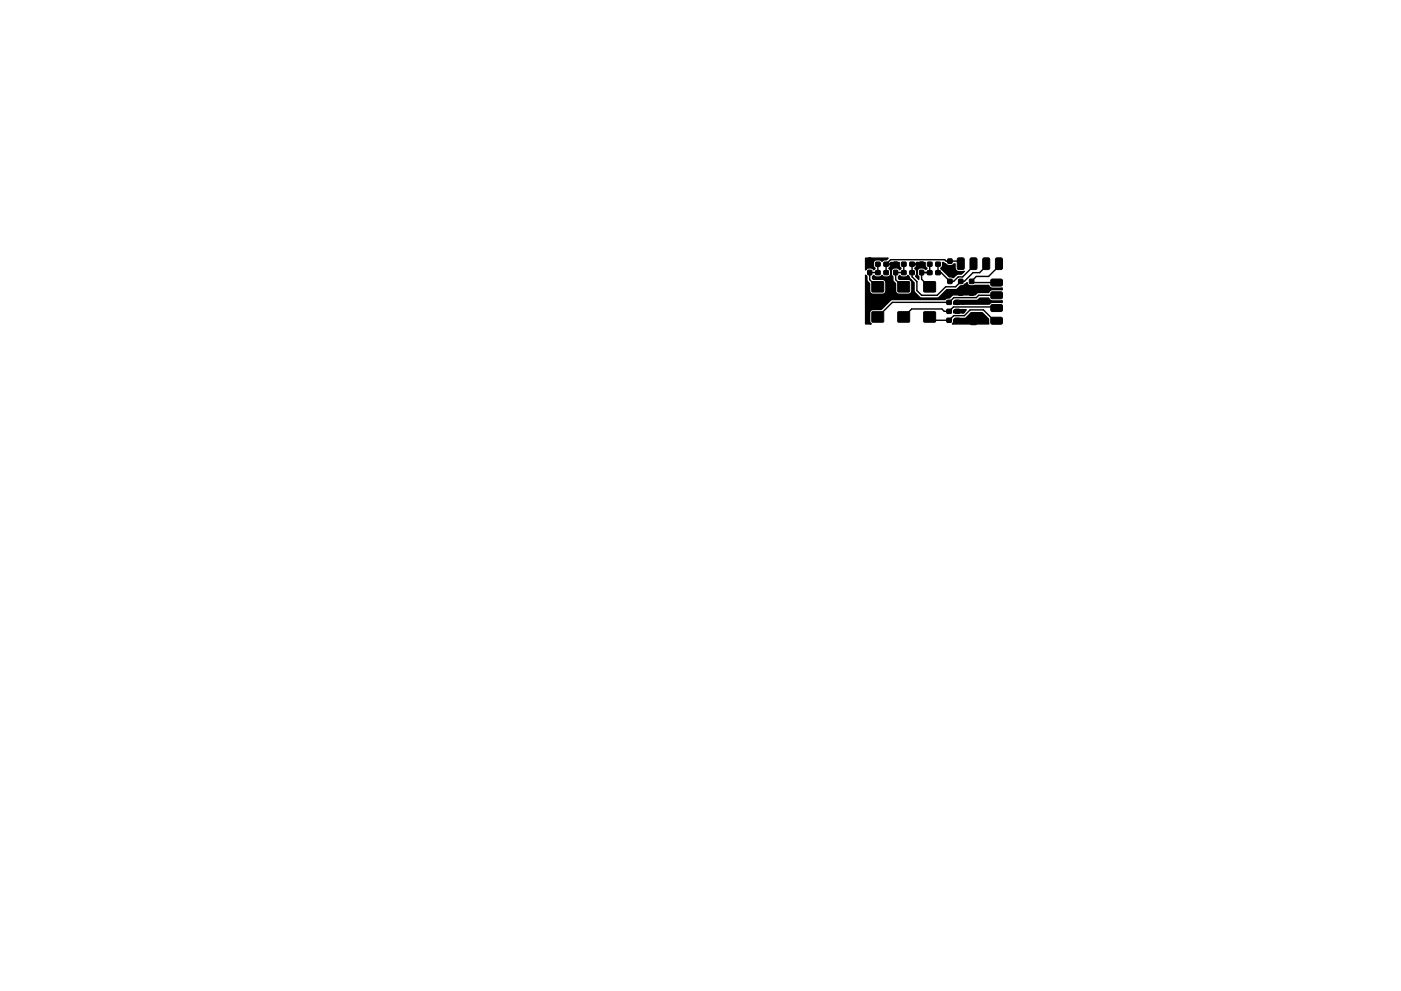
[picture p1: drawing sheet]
<svg xmlns="http://www.w3.org/2000/svg" width="297mm" height="210mm" viewBox="0 0 297 210" stroke-linecap="round" stroke-linejoin="round" font-family="sans-serif">
<g fill="#000" stroke="#000" stroke-width=".21">
<path d="M184 57.4h.8v.9h-.8zM184 55.6h.8v.9h-.8zM185.7 55.6h.9v.8l-.9 .1zM185.7 57.4h.9v.8l-.9 .1zM184.9 59.8h2.4v2.1h-2.4zM187.4 55.6h.9v.8l-.9 .1zM187.4 57.4h.9v.8l-.9 .1zM189.5 57.4h.8v.9h-.8zM189.5 55.6h.8v.9h-.8zM191.2 55.6h.9v.8l-.9 .1zM191.2 57.4h.9v.8l-.9 .1zM190.4 59.8h2.4v2.1h-2.4z"/>
<path d="M192.9 55.6h.9v.8l-.9 .1zM192.9 57.4h.9v.8l-.9 .1zM195 57.4h.8v.9h-.8zM195 55.6h.8v.9h-.8zM196.7 55.6h.9v.8l-.9 .1zM196.7 57.4h.9v.8l-.9 .1zM195.9 59.8h2.4v2.1h-2.4zM198.4 55.6h.9v.8l-.9 .1zM198.4 57.4h.9v.8l-.9 .1zM201 55h.8v.8h-.8zM201 57.5h.8v.8h-.8zM201 59.3h.8v.8h-.8z"/>
<path d="M203.3 59.3h.8v.8h-.8zM203.1 54.8l1-.1 .3 .2v2l-.1 .3h-1l-.3-.2zM205.6 59.3h.8v.8h-.8zM205.8 54.8l1-.1 .3 .2v2l-.1 .3h-1l-.3-.2zM208.5 54.8l1-.1 .3 .2v2l-.1 .3h-1l-.3-.2zM210.2 59.3l2.2-.1 .1 .3v1l-.3 .2h-2l-.1-.3zM211.2 54.8l1-.1 .3 .2v2l-.1 .3h-1l-.3-.2zM184.9 66.2h2.4v2.1h-2.4zM190.4 66.2h2.4v2.1h-2.4zM195.9 66.2h2.4v2.1h-2.4zM200.8 63.7h.9v.8l-.9 .1zM200.8 67.5h.9v.8l-.9 .1z"/>
<path d="M200.8 65.6h.9v.8l-.9 .1zM201 61.8h.8v.8h-.8zM202.5 63.7h.9v.8l-.9 .1zM202.5 67.5h.9v.8l-.9 .1zM202.5 65.6h.9v.8l-.9 .1zM203.3 61.8h.8v.8h-.8zM205.6 61.8h.8v.8h-.8zM205.8 66.5l1-.1 .3 .2v2l-.1 .3h-1l-.3-.2zM210.2 64.7l2.2-.1 .1 .3v1l-.3 .2h-2l-.1-.3zM210.2 67.4l2.2-.1 .1 .3v1l-.3 .2h-2l-.1-.3zM210.2 62l2.2-.1 .1 .3v1l-.3 .2h-2l-.1-.3z"/>
<circle cx="184.4" cy="55" r=".4"/>
<circle cx="189" cy="56" r=".4"/>
<circle cx="194.5" cy="56" r=".4"/>
<circle cx="202.6" cy="57.9" r=".4"/>
<circle cx="200.1" cy="62.9" r=".4"/>
<circle cx="204.2" cy="66" r=".4"/>
<circle cx="204.2" cy="64.1" r=".4"/>
<circle cx="204.2" cy="68.1" r=".4"/>
<circle cx="205.1" cy="68.1" r=".4"/>
<circle cx="207.4" cy="61.2" r=".4"/>
<circle cx="207.9" cy="66.8" r=".4"/>
</g>
<g fill="none" stroke="#000" stroke-width=".3">
<path d="M186.1 57.8h-1.7v1.5l1.5 1.5M186.1 57.8h.1M186.1 56v1.8M191.6 57.8h-1.7v1.5l1.5 1.5h.2M191.6 57.8h.1M191.6 56v1.8M195.4 57.8v1.4l1.6 1.6M197.1 56v1.8M198.9 56v1.8h.7l1.8 1.9M201.4 59.7h.1M203.7 55.9l-.6-.5h-2.5l-.3-.3h-11.5l-.9 .9v1.8M206.4 55.9v.5l-2.3 2.3h-1l-.9 1h-.8"/>
<path d="M209.1 55.9v.5l-1.4 1.4h-1.4l-1.9 1.9h-.7l-1.1 1.1h-2.1l-1.8 1.8h-3.3l-1-1v-1.9l-1-1v-2.7M211.8 55.9v.5l-2.2 2.2h-2.6l-1 1 .3 .3h5M197.2 67.2l.6 .7h3.4l1-.9h2.3l1.2-1.3h2.8l2.3 2.3h.5M211.3 62.6h-3.8l-.5 .5h-4.8l-1 1h-12l-3.1 3.1M211.3 65.3l-.2-.2h-9l-.9 .9h-1l-.5-.5h-6.4l-1.7 1.7"/>
</g>
<path d="M195.4 57.8h1.7M197.1 57.8h.1M185.9 60.8h.2M191.5 60.8h.1M197 60.8h.1" fill="none" stroke="#000" stroke-width=".4"/>
<path d="M183.5 54.8h4.8l-.3 .3a.83 .83 0 0 0-1 .4 1.06 1.06 0 0 0-1.5-.3 1.06 1.06 0 0 0-.2 1.6l.2 .2-.2 .2a1.11 1.11 0 0 0-1.8 .1zM183.5 58.4l.3 .3v.9l.6 .6v1.5a.71 .71 0 0 0 .7 .7h2a.71 .71 0 0 0 .7-.7v-1.7a.71 .71 0 0 0-.7-.7h-1.9l-.2-.2v-.4l.2-.3 .6 .4 .9-.1 .3-.3a1.06 1.06 0 0 0 1.5 .3 1.06 1.06 0 0 0 .2-1.6l-.2-.2a.84 .84 0 0 0 .4-1l.2-.2h1.6l-.1 .1a1.16 1.16 0 0 0 .4 1.2l-.2 .2a1.06 1.06 0 0 0-1.6-.1 1.06 1.06 0 0 0 .1 1.6v.9l.6 .6v1.5a.71 .71 0 0 0 .7 .7h2a.71 .71 0 0 0 .7-.7v-1.7a.71 .71 0 0 0-.7-.7h-1.9l-.2-.2v-.4l.2-.3 .4 .3 .8 .1 .6-.4 .4 .8 .9 .8v1.9l1.2 1.2 .4 .2 3.5-.1 1.8-1.8h2.1l.8-.7a.81 .81 0 0 0 1-.4l.4-.3a.98 .98 0 0 0 1.6 .5h3a.8 .8 0 0 0 .8 .7l2.1-.1v.4l-2.1-.1a.8 .8 0 0 0-.8 .6h-2.1l-.7 .5h-4.6l-.4 .2-.5 .5a.83 .83 0 0 0-.9 .3h-11.2l-.4 .2-2 2h-1.7a.71 .71 0 0 0-.7 .7v1.7l.3 .6h-1.2zM194.3 55.7h1.9l-.1 .1a1.16 1.16 0 0 0 .4 1.2l-.2 .2a1.08 1.08 0 0 0-1.6-.1 1.08 1.08 0 0 0 .1 1.6v.6l-.7-.7a1.27 1.27 0 0 0-.1-1.7 .94 .94 0 0 0 .3-1.2zM199.8 55.7l.4 .1a1.82 1.82 0 0 0 2 .3l.3-.1v.8a.83 .83 0 0 0 .8 .9l1.1-.1-.5 .5-1 .1-.8 .7-.8-.2-1.8-1.8a.94 .94 0 0 0 .3-1.2zM202.2 65.9l.2-.2h2.5l-.7 .7h-2zM202.4 67.6l2.3-.1 1.2-1.2h2.4l1.3 1.4 .1 1h-7.8l.3-.2v-.7zM202.2 64l.3-.3 4.5 .1 .7-.6h1.9a.8 .8 0 0 0 .8 .7l2.1-.1v.4l-2.1-.1-.7 .4h-7.5z" fill="#000" stroke="#000" stroke-width=".3"/>
</svg>
